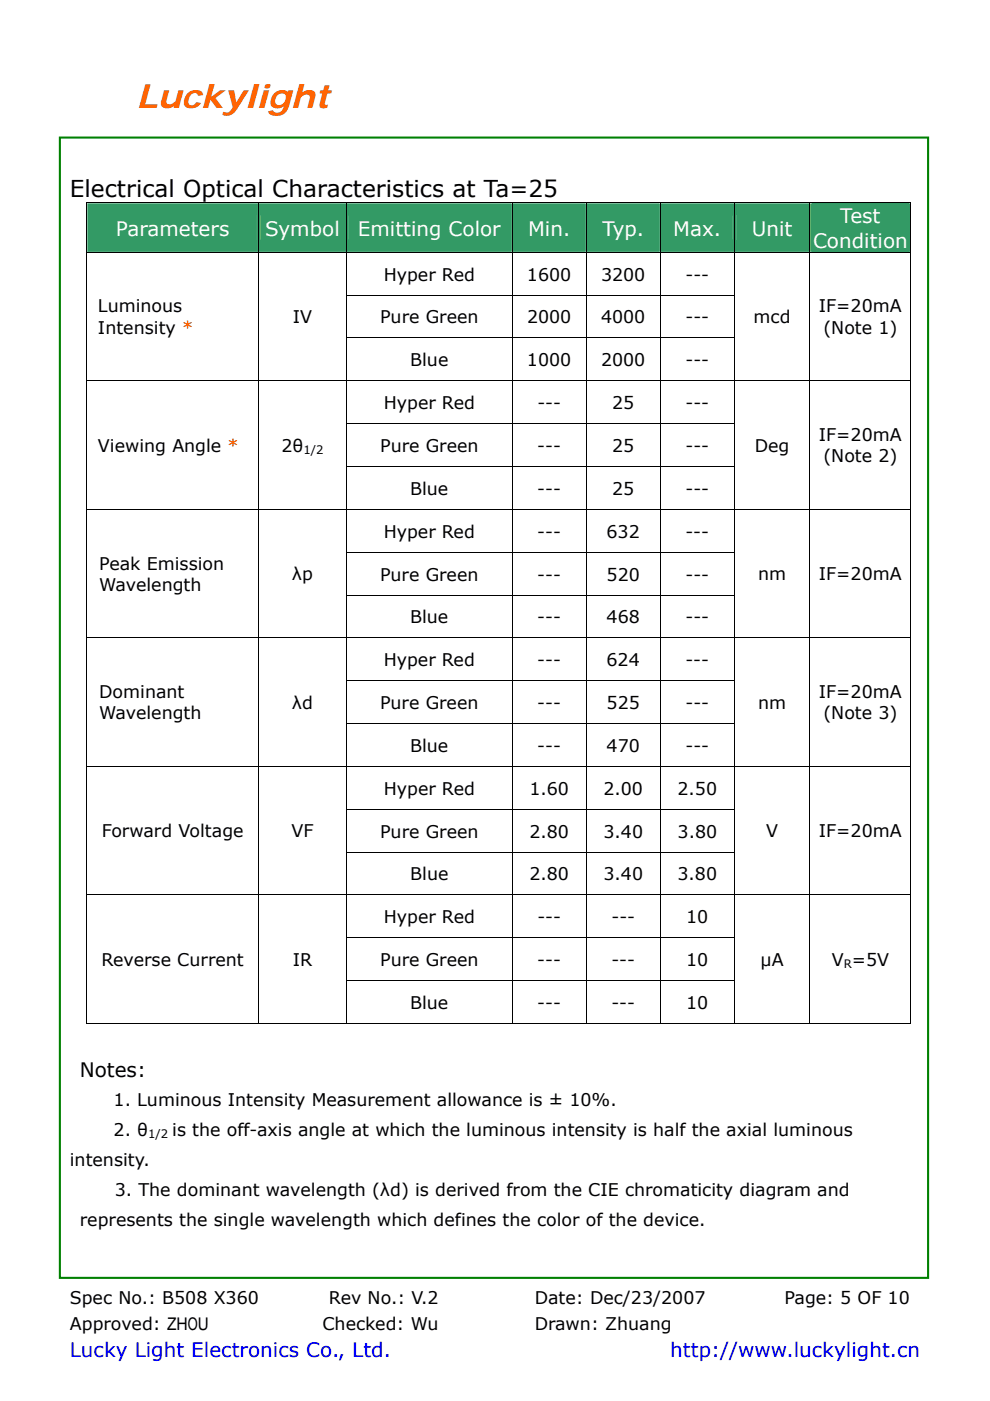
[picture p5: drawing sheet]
<svg xmlns="http://www.w3.org/2000/svg" width="210mm" height="297mm" viewBox="0 0 210 297" stroke-linecap="round" stroke-linejoin="round" font-family="sans-serif">
<defs><g id="words">
<text font-size="7" fill="#ff6500" x="28.9" y="22.9">Luckylight</text>
<text font-size="4.9" x="14.8" y="41.7">Electrical Optical Characteristics at Ta=25</text>
<g font-size="4.2" fill="#fff">
<text x="178.2" y="47.4">Test</text>
<text x="24.6" y="49.9">Parameters</text>
<text x="56.2" y="49.9">Symbol</text>
<text x="75.9" y="49.9">Emitting Color</text>
<text x="112" y="49.9">Min.</text>
<text x="127.8" y="49.9">Typ.</text>
<text x="142.8" y="49.9">Max.</text>
<text x="159.5" y="49.9">Unit</text>
<text x="172.4" y="52.5">Condition</text>
</g>
<text font-size="4.2" x="16.9" y="228.3">Notes:</text>
<g font-size="4.2" fill="#00f">
<text x="14.8" y="287.7">Lucky Light Electronics Co., Ltd.</text>
<text x="142.2" y="287.7">http://www.luckylight.cn</text>
</g>
<g font-size="3.7">
<text x="81.4" y="59.5">Hyper Red</text>
<text x="111.8" y="59.5">1600</text>
<text x="127.5" y="59.5">3200</text>
<text x="145.4" y="59.5">---</text>
<text x="20.8" y="66.3">Luminous</text>
<text x="20.8" y="70.7">Intensity *</text>
<text x="62.1" y="68.5">IV</text>
<text x="80.6" y="68.6">Pure Green</text>
<text x="111.8" y="68.6">2000</text>
<text x="127.5" y="68.6">4000</text>
<text x="145.4" y="68.6">---</text>
<text x="159.9" y="68.5">mcd</text>
<text x="173.7" y="66.3">IF=20mA</text>
<text x="174.6" y="70.7">(Note 1)</text>
<text x="87" y="77.7">Blue</text>
<text x="111.8" y="77.7">1000</text>
<text x="127.5" y="77.7">2000</text>
<text x="145.4" y="77.7">---</text>
<text x="81.4" y="86.7">Hyper Red</text>
<text x="114" y="86.7">---</text>
<text x="129.8" y="86.7">25</text>
<text x="145.4" y="86.7">---</text>
<text x="20.8" y="95.7">Viewing Angle *</text>
<text x="59.7" y="95.7">2θ</text>
<text x="80.6" y="95.8">Pure Green</text>
<text x="114" y="95.8">---</text>
<text x="129.8" y="95.8">25</text>
<text x="145.4" y="95.8">---</text>
<text x="160.1" y="95.7">Deg</text>
<text x="173.7" y="93.5">IF=20mA</text>
<text x="174.6" y="98">(Note 2)</text>
<text x="87" y="104.9">Blue</text>
<text x="114" y="104.9">---</text>
<text x="129.8" y="104.9">25</text>
<text x="145.4" y="104.9">---</text>
<text x="81.4" y="114">Hyper Red</text>
<text x="114" y="114">---</text>
<text x="128.7" y="114">632</text>
<text x="145.4" y="114">---</text>
<text x="21" y="120.8">Peak Emission</text>
<text x="21" y="125.2">Wavelength</text>
<text x="61.9" y="123">λp</text>
<text x="80.6" y="123.1">Pure Green</text>
<text x="114" y="123.1">---</text>
<text x="128.7" y="123.1">520</text>
<text x="145.4" y="123.1">---</text>
<text x="160.8" y="123">nm</text>
<text x="173.7" y="123">IF=20mA</text>
<text x="87" y="132.2">Blue</text>
<text x="114" y="132.2">---</text>
<text x="128.7" y="132.2">468</text>
<text x="145.4" y="132.2">---</text>
<text x="81.4" y="141.2">Hyper Red</text>
<text x="114" y="141.2">---</text>
<text x="128.7" y="141.2">624</text>
<text x="145.4" y="141.2">---</text>
<text x="21" y="148">Dominant</text>
<text x="173.7" y="148">IF=20mA</text>
<text x="21" y="152.5">Wavelength</text>
<text x="61.9" y="150.2">λd</text>
<text x="80.6" y="150.3">Pure Green</text>
<text x="114" y="150.3">---</text>
<text x="128.7" y="150.3">525</text>
<text x="145.4" y="150.3">---</text>
<text x="160.8" y="150.2">nm</text>
<text x="174.6" y="152.5">(Note 3)</text>
<text x="87" y="159.4">Blue</text>
<text x="114" y="159.4">---</text>
<text x="128.7" y="159.4">470</text>
<text x="145.4" y="159.4">---</text>
<text x="81.4" y="168.5">Hyper Red</text>
<text x="112.3" y="168.5">1.60</text>
<text x="128" y="168.5">2.00</text>
<text x="143.7" y="168.5">2.50</text>
<text x="21.6" y="177.5">Forward Voltage</text>
<text x="61.8" y="177.5">VF</text>
<text x="80.6" y="177.6">Pure Green</text>
<text x="112.3" y="177.6">2.80</text>
<text x="128" y="177.6">3.40</text>
<text x="143.7" y="177.6">3.80</text>
<text x="162.5" y="177.5">V</text>
<text x="173.7" y="177.5">IF=20mA</text>
<text x="87" y="186.7">Blue</text>
<text x="112.3" y="186.7">2.80</text>
<text x="128" y="186.7">3.40</text>
<text x="143.7" y="186.7">3.80</text>
<text x="81.4" y="195.7">Hyper Red</text>
<text x="114" y="195.7">---</text>
<text x="129.7" y="195.7">---</text>
<text x="145.6" y="195.7">10</text>
<text x="21.5" y="204.7">Reverse Current</text>
<text x="62.1" y="204.7">IR</text>
<text x="80.6" y="204.8">Pure Green</text>
<text x="114" y="204.8">---</text>
<text x="129.7" y="204.8">---</text>
<text x="145.5" y="204.8">10</text>
<text x="161.3" y="204.7">µA</text>
<text x="176.4" y="204.7">V =5V</text>
<text x="87" y="213.9">Blue</text>
<text x="114" y="213.9">---</text>
<text x="129.7" y="213.9">---</text>
<text x="145.5" y="213.9">10</text>
<text x="24.1" y="234.4">1. Luminous Intensity Measurement allowance is ± 10%.</text>
<text x="24.1" y="240.8">2. θ</text>
<text x="36.5" y="240.8">is the off-axis angle at which the luminous intensity is half the axial luminous</text>
<text x="14.8" y="247.1">intensity.</text>
<text x="24.3" y="253.5">3. The dominant wavelength (λd) is derived from the CIE chromaticity diagram and</text>
<text x="16.9" y="259.8">represents the single wavelength which defines the color of the device.</text>
<text x="14.8" y="276.4">Spec No.: B508 X360</text>
<text x="69.8" y="276.4">Rev No.: V.2</text>
<text x="113.4" y="276.4">Date: Dec/23/2007</text>
<text x="166.4" y="276.4">Page: 5 OF 10</text>
<text x="14.8" y="282.1">Approved: ZHOU</text>
<text x="68.4" y="282.1">Checked: Wu</text>
<text x="113.4" y="282.1">Drawn: Zhuang</text>
</g>
<g font-size="2.5">
<text x="64.4" y="96.3">1/2</text>
<text x="178.9" y="205.3">R</text>
<text x="31.4" y="241.3">1/2</text>
</g>
</g></defs>
<path d="M12.7 29.2h184.1v241.7h-184.1z" fill="none" stroke="#008000" stroke-width=".44"/>
<g fill="#339a65">
<path d="M18.5 43.1h36.2v10.3h-36.2z"/>
<path d="M18.9 45.7h35.4v5.1h-35.4z"/>
<path d="M54.9 43.1h18.5v10.3h-18.5z"/>
<path d="M55.3 45.7h17.7v5.1h-17.7z"/>
<path d="M73.6 43.1h35v10.3h-35z"/>
<path d="M74 45.7h34.1v5.1h-34.1z"/>
<path d="M108.7 43.1h15.5v10.3h-15.5z"/>
<path d="M109.1 45.7h14.7v5.1h-14.7z"/>
<path d="M124.4 43.1h15.6v10.3h-15.6z"/>
<path d="M124.8 45.7h14.8v5.1h-14.8z"/>
<path d="M140.1 43.1h15.6v10.3h-15.6z"/>
<path d="M140.5 45.7h14.8v5.1h-14.8z"/>
<path d="M155.9 43.1h15.8v10.3h-15.8z"/>
<path d="M156.3 45.7h15v5.1h-15z"/>
<path d="M171.9 43.1h21.2v10.3h-21.2z"/>
<path d="M172.3 43.1h20.4v5.1h-20.4z"/>
<path d="M172.3 48.2h20.4v5.2h-20.4z"/>
</g>
<g fill="#000">
<path d="M18.4 42.9h.1v.2h-.1zM193.1 42.9h.2v.2h-.2zM18.4 62.5h.1v.2h-.1zM18.4 71.6h.1v.1h-.1zM54.7 62.5h.2v.2h-.2zM54.7 71.6h.2v.1h-.2zM171.7 62.5h.2v.2h-.2zM171.7 71.6h.2v.1h-.2zM193.1 62.5h.2v.2h-.2zM193.1 71.6h.2v.1h-.2zM18.4 89.7h.1v.2h-.1zM18.4 98.8h.1v.2h-.1z"/>
<path d="M54.7 89.7h.2v.2h-.2zM54.7 98.8h.2v.2h-.2zM171.7 89.7h.2v.2h-.2zM171.7 98.8h.2v.2h-.2zM193.1 89.7h.2v.2h-.2zM193.1 98.8h.2v.2h-.2zM18.4 117h.1v.2h-.1zM54.7 117h.2v.2h-.2zM171.7 117h.2v.2h-.2zM193.1 117h.2v.2h-.2zM18.4 126.1h.1v.1h-.1zM54.7 126.1h.2v.1h-.2z"/>
<path d="M171.7 126.1h.2v.1h-.2zM193.1 126.1h.2v.1h-.2zM18.4 144.2h.1v.2h-.1zM18.4 153.3h.1v.2h-.1zM54.7 144.2h.2v.2h-.2zM54.7 153.3h.2v.2h-.2zM171.7 144.2h.2v.2h-.2zM171.7 153.3h.2v.2h-.2zM193.1 144.2h.2v.2h-.2zM193.1 153.3h.2v.2h-.2zM18.4 171.5h.1v.2h-.1zM54.7 171.5h.2v.2h-.2z"/>
<path d="M171.7 171.5h.2v.2h-.2zM193.1 171.5h.2v.2h-.2zM18.4 180.6h.1v.1h-.1zM18.4 198.7h.1v.2h-.1zM54.7 180.6h.2v.1h-.2zM54.7 198.7h.2v.2h-.2zM171.7 180.6h.2v.1h-.2zM171.7 198.7h.2v.2h-.2zM193.1 180.6h.2v.1h-.2zM193.1 198.7h.2v.2h-.2zM18.4 207.8h.1v.2h-.1zM54.7 207.8h.2v.2h-.2z"/>
<path d="M171.7 207.8h.2v.2h-.2zM193.1 207.8h.2v.2h-.2zM193.1 216.9h.2v.2h-.2z"/>
</g>
<g fill="none" stroke="#000" stroke-width=".21">
<path d="M18.4 43h174.9M18.4 53.5h174.9M18.4 43.1v10.3M18.4 53.6v8.9M54.8 43.1v10.3M54.8 53.6v8.9M73.5 43.1v10.3M73.5 53.6v8.9M108.6 43.1v10.3M108.6 53.6v8.9M124.3 43.1v10.3M124.3 53.6v8.9"/>
<path d="M140 43.1v10.3M140 53.6v8.9M155.8 43.1v10.3M155.8 53.6v8.9M171.8 43.1v10.3M171.8 53.6v8.9M193.2 43.1v10.3M193.2 53.6v8.9M18.4 62.7v8.9M18.4 71.7v8.9M54.8 62.7v8.9M54.8 71.7v8.9"/>
<path d="M73.4 62.6h82.5M73.4 71.6h82.5M73.5 62.7v8.9M73.5 71.7v8.9M108.6 62.7v8.9M108.6 71.7v8.9M124.3 62.7v8.9M124.3 71.7v8.9M140 62.7v8.9M140 71.7v8.9M155.8 62.7v8.9M155.8 71.7v8.9"/>
<path d="M171.8 62.7v8.9M171.8 71.7v8.9M193.2 62.7v8.9M193.2 71.7v8.9M18.4 80.7h174.9M18.4 80.8v8.9M18.4 89.9v8.9M18.4 99v8.9M54.8 80.8v8.9M54.8 89.9v8.9M54.8 99v8.9M73.4 89.8h82.5"/>
<path d="M73.4 98.9h82.5M73.5 80.8v8.9M73.5 89.9v8.9M73.5 99v8.9M108.6 80.8v8.9M108.6 89.9v8.9M108.6 99v8.9M124.3 80.8v8.9M124.3 89.9v8.9M124.3 99v8.9M140 80.8v8.9M140 89.9v8.9"/>
<path d="M140 99v8.9M155.8 80.8v8.9M155.8 89.9v8.9M155.8 99v8.9M171.8 80.8v8.9M171.8 89.9v8.9M171.8 99v8.9M193.2 80.8v8.9M193.2 89.9v8.9M193.2 99v8.9M18.4 108h174.9M18.4 108.1v8.9"/>
<path d="M18.4 117.2v8.9M54.8 108.1v8.9M54.8 117.2v8.9M73.4 117.1h82.5M73.5 108.1v8.9M73.5 117.2v8.9M108.6 108.1v8.9M108.6 117.2v8.9M124.3 108.1v8.9M124.3 117.2v8.9M140 108.1v8.9M140 117.2v8.9"/>
<path d="M155.8 108.1v8.9M155.8 117.2v8.9M171.8 108.1v8.9M171.8 117.2v8.9M193.2 108.1v8.9M193.2 117.2v8.9M18.4 135.2h174.9M18.4 126.2v8.9M18.4 135.3v8.9M54.8 126.2v8.9M54.8 135.3v8.9M73.4 126.2h82.5"/>
<path d="M73.5 126.2v8.9M73.5 135.3v8.9M108.6 126.2v8.9M108.6 135.3v8.9M124.3 126.2v8.9M124.3 135.3v8.9M140 126.2v8.9M140 135.3v8.9M155.8 126.2v8.9M155.8 135.3v8.9M171.8 126.2v8.9M171.8 135.3v8.9"/>
<path d="M193.2 126.2v8.9M193.2 135.3v8.9M18.4 144.4v8.9M18.4 153.5v8.9M54.8 144.4v8.9M54.8 153.5v8.9M73.4 144.3h82.5M73.4 153.4h82.5M73.5 144.4v8.9M73.5 153.5v8.9M108.6 144.4v8.9M108.6 153.5v8.9"/>
<path d="M124.3 144.4v8.9M124.3 153.5v8.9M140 144.4v8.9M140 153.5v8.9M155.8 144.4v8.9M155.8 153.5v8.9M171.8 144.4v8.9M171.8 153.5v8.9M193.2 144.4v8.9M193.2 153.5v8.9M18.4 162.5h174.9M18.4 162.6v8.9"/>
<path d="M18.4 171.7v8.9M54.8 162.6v8.9M54.8 171.7v8.9M73.4 171.6h82.5M73.5 162.6v8.9M73.5 171.7v8.9M108.6 162.6v8.9M108.6 171.7v8.9M124.3 162.6v8.9M124.3 171.7v8.9M140 162.6v8.9M140 171.7v8.9"/>
<path d="M155.8 162.6v8.9M155.8 171.7v8.9M171.8 162.6v8.9M171.8 171.7v8.9M193.2 162.6v8.9M193.2 171.7v8.9M18.4 189.7h174.9M18.4 180.7v9M18.4 189.8v8.9M18.4 198.9v8.9M54.8 180.7v9M54.8 189.8v8.9"/>
<path d="M54.8 198.9v8.9M73.4 180.7h82.5M73.4 198.8h82.5M73.5 180.7v9M73.5 189.8v8.9M73.5 198.9v8.9M108.6 180.7v9M108.6 189.8v8.9M108.6 198.9v8.9M124.3 180.7v9M124.3 189.8v8.9M124.3 198.9v8.9"/>
<path d="M140 180.7v9M140 189.8v8.9M140 198.9v8.9M155.8 180.7v9M155.8 189.8v8.9M155.8 198.9v8.9M171.8 180.7v9M171.8 189.8v8.9M171.8 198.9v8.9M193.2 180.7v9M193.2 189.8v8.9M193.2 198.9v8.9"/>
<path d="M18.4 217h36.3M18.4 208v9.1M54.8 208v9.1M54.9 217h18.5M73.4 207.9h82.5M73.5 208v9.1M73.6 217h35M108.6 208v9.1M108.7 217h15.5M124.3 208v9.1M124.4 217h15.6M140 208v9.1"/>
<path d="M140.1 217h15.6M155.8 208v9.1M155.9 217h15.8M171.8 208v9.1M171.9 217h21.2M193.2 208v9.1"/>
</g>
<use href="#words"/>
</svg>
